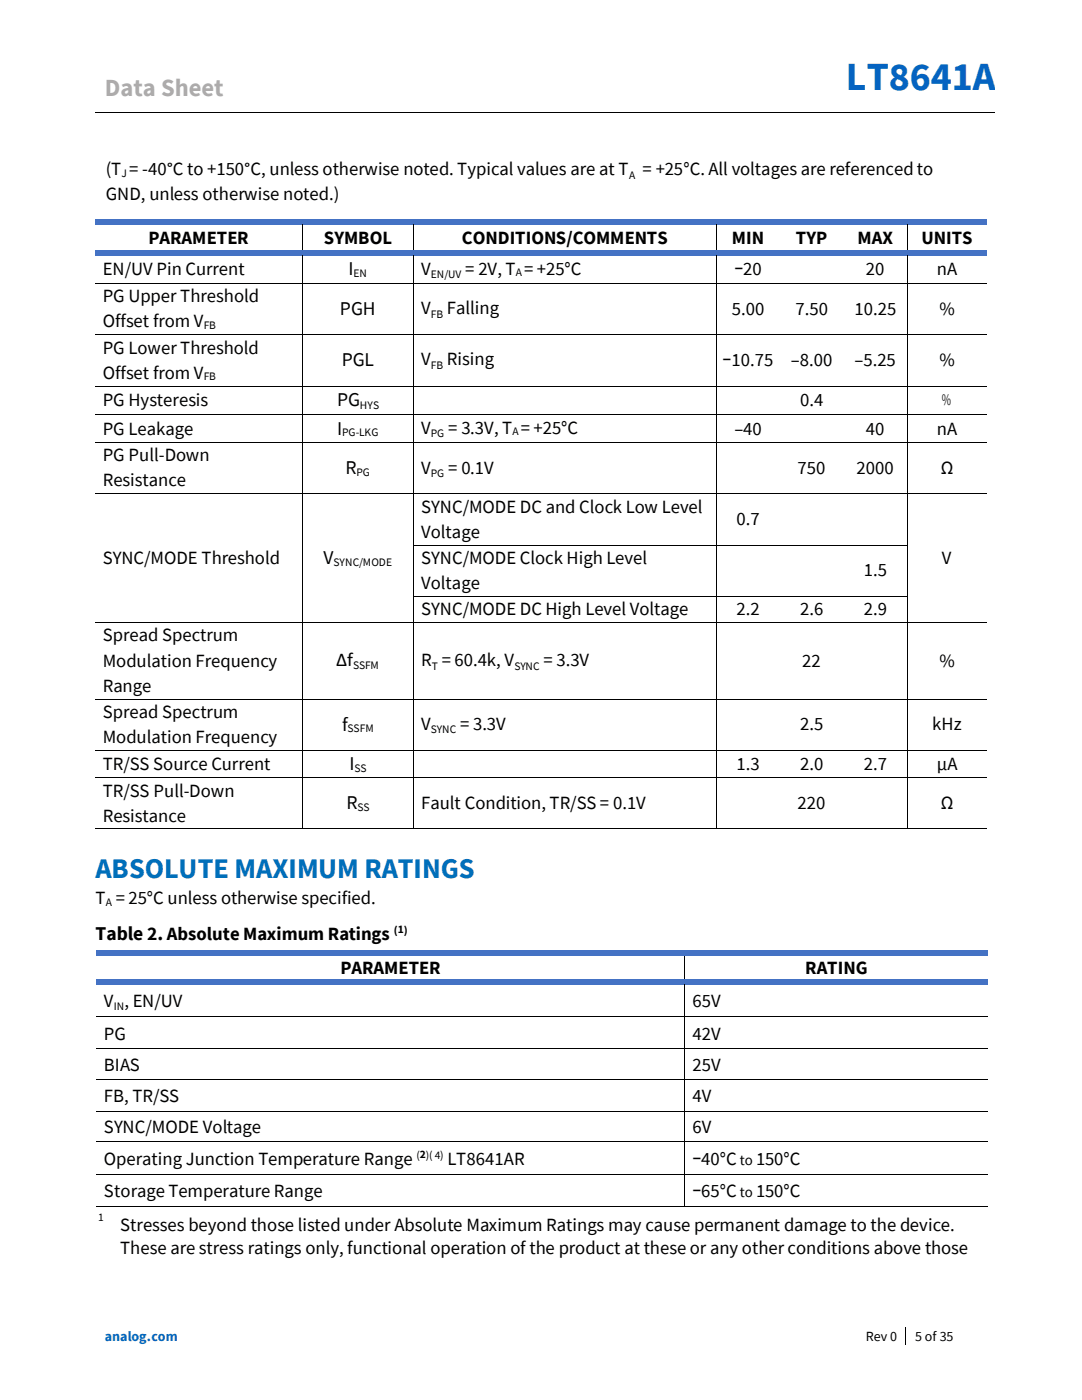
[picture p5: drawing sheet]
<svg xmlns="http://www.w3.org/2000/svg" width="216mm" height="279mm" viewBox="0 0 216 279" stroke-linecap="round" stroke-linejoin="round" font-family="sans-serif">
<defs><g id="words">
<text font-size="8" fill="#0563c1" x="168.8" y="18">LT8641A</text>
<text font-size="5.7" fill="#006fb9" x="19.1" y="175.3">ABSOLUTE MAXIMUM RATINGS</text>
<text font-size="4.9" fill="#aeaaaa" x="20.9" y="19.2">Data Sheet</text>
<g font-size="3.9">
<text x="69.5" y="55">I</text>
<text x="67.8" y="62.8">PGH</text>
<text x="68.2" y="73.1">PGL</text>
<text x="67.3" y="81">PG</text>
<text x="67.3" y="86.7">I</text>
<text x="68.9" y="94.6">R</text>
<text x="64.5" y="112.6">V</text>
<text x="67.1" y="132.9">Δf</text>
<text x="68.3" y="145.8">f</text>
<text x="69.7" y="153.6">I</text>
<text x="69.1" y="161.5">R</text>
<text x="19.1" y="187.6">Table 2. Absolute Maximum Ratings</text>
</g>
<g font-size="3.7">
<text x="21.1" y="35">(T = -40°C to +150°C, unless otherwise noted. Typical values are at T</text>
<text x="128.2" y="35">= +25°C. All voltages are referenced to</text>
<text x="21.1" y="40">GND, unless otherwise noted.)</text>
<text x="29.6" y="48.6">PARAMETER</text>
<text x="64.6" y="48.6">SYMBOL</text>
<text x="92.2" y="48.6">CONDITIONS/COMMENTS</text>
<text x="146" y="48.6">MIN</text>
<text x="158.8" y="48.6">TYP</text>
<text x="171.1" y="48.6">MAX</text>
<text x="183.9" y="48.6">UNITS</text>
<text x="20.5" y="55">EN/UV Pin Current</text>
<text x="84" y="54.8">V</text>
<text x="92.8" y="54.8">= 2V, T = +25°C</text>
<text x="146.5" y="55">−20</text>
<text x="172.8" y="55">20</text>
<text x="186.9" y="55">nA</text>
<text x="20.5" y="60.3">PG Upper Threshold</text>
<text x="20.5" y="65.3">Offset from V</text>
<text x="84" y="62.8">V</text>
<text x="89.2" y="62.8">Falling</text>
<text x="146" y="62.8">5.00</text>
<text x="158.7" y="62.8">7.50</text>
<text x="170.5" y="62.8">10.25</text>
<text x="187.4" y="62.8">%</text>
<text x="20.5" y="70.6">PG Lower Threshold</text>
<text x="20.5" y="75.5">Offset from V</text>
<text x="84" y="72.9">V</text>
<text x="89.2" y="72.9">Rising</text>
<text x="144.2" y="73">−10.75</text>
<text x="157.8" y="73">–8.00</text>
<text x="170.5" y="73">–5.25</text>
<text x="187.4" y="73">%</text>
<text x="20.5" y="81.1">PG Hysteresis</text>
<text x="159.7" y="81.1">0.4</text>
<text x="20.5" y="86.7">PG Leakage</text>
<text x="84" y="86.6">V</text>
<text x="89.4" y="86.6">= 3.3V, T = +25°C</text>
<text x="146.5" y="86.7">–40</text>
<text x="172.8" y="86.7">40</text>
<text x="186.9" y="86.7">nA</text>
<text x="20.5" y="92.1">PG Pull-Down</text>
<text x="84" y="94.5">V</text>
<text x="89.4" y="94.5">= 0.1V</text>
<text x="159.2" y="94.6">750</text>
<text x="170.9" y="94.6">2000</text>
<text x="187.7" y="94.6">Ω</text>
<text x="20.5" y="97.1">Resistance</text>
<text x="84" y="102.3">SYNC/MODE DC and Clock Low Level</text>
<text x="84" y="107.3">Voltage</text>
<text x="147" y="104.9">0.7</text>
<text x="20.5" y="112.6">SYNC/MODE Threshold</text>
<text x="84" y="112.6">SYNC/MODE Clock High Level</text>
<text x="188" y="112.6">V</text>
<text x="84" y="117.6">Voltage</text>
<text x="172.4" y="115">1.5</text>
<text x="84" y="122.8">SYNC/MODE DC High Level Voltage</text>
<text x="147" y="122.8">2.2</text>
<text x="159.7" y="122.8">2.6</text>
<text x="172.4" y="122.8">2.9</text>
<text x="20.5" y="128">Spread Spectrum</text>
<text x="20.5" y="133.1">Modulation Frequency</text>
<text x="84" y="133">R = 60.4k, V</text>
<text x="108.4" y="133">= 3.3V</text>
<text x="160.1" y="133.1">22</text>
<text x="187.4" y="133.1">%</text>
<text x="20.5" y="138">Range</text>
<text x="20.5" y="143.3">Spread Spectrum</text>
<text x="20.5" y="148.3">Modulation Frequency</text>
<text x="84" y="145.7">V</text>
<text x="91.8" y="145.7">= 3.3V</text>
<text x="159.7" y="145.8">2.5</text>
<text x="186" y="145.8">kHz</text>
<text x="20.5" y="153.6">TR/SS Source Current</text>
<text x="147" y="153.6">1.3</text>
<text x="159.7" y="153.6">2.0</text>
<text x="172.4" y="153.6">2.7</text>
<text x="186.9" y="153.6">µA</text>
<text x="20.5" y="159">TR/SS Pull-Down</text>
<text x="84" y="161.4">Fault Condition, TR/SS = 0.1V</text>
<text x="159.2" y="161.4">220</text>
<text x="187.7" y="161.4">Ω</text>
<text x="20.5" y="164">Resistance</text>
<text x="19.1" y="180.5">T = 25°C unless otherwise specified.</text>
<text x="67.9" y="194.4">PARAMETER</text>
<text x="160.7" y="194.4">RATING</text>
<text x="20.8" y="200.9">V , EN/UV</text>
<text x="138.2" y="200.9">65V</text>
<text x="20.8" y="207.5">PG</text>
<text x="138.2" y="207.5">42V</text>
<text x="20.8" y="213.7">BIAS</text>
<text x="138.2" y="213.7">25V</text>
<text x="20.8" y="219.9">FB, TR/SS</text>
<text x="138.2" y="219.9">4V</text>
<text x="20.8" y="226.2">SYNC/MODE Voltage</text>
<text x="138.2" y="226.2">6V</text>
<text x="20.8" y="232.6">Operating Junction Temperature Range</text>
<text x="89.3" y="232.6">LT8641AR</text>
<text x="138.2" y="232.5">−40°C</text>
<text x="150.9" y="232.5">150°C</text>
<text x="20.8" y="238.9">Storage Temperature Range</text>
<text x="138.2" y="238.9">−65°C</text>
<text x="150.9" y="238.9">150°C</text>
<text x="24" y="245.6">Stresses beyond those listed under Absolute Maximum Ratings may cause permanent damage to the device.</text>
<text x="24" y="250.3">These are stress ratings only, functional operation of the product at these or any other conditions above those</text>
</g>
<text font-size="3.2" fill="#231f20" x="188" y="80.9">%</text>
<g font-size="3">
<text x="147.6" y="232.5">to</text>
<text x="147.6" y="238.9">to</text>
</g>
<text font-size="2.8" fill="#0563c1" x="20.9" y="267.5">analog.com</text>
<g font-size="2.8">
<text x="172.8" y="267.5">Rev 0</text>
<text x="182.6" y="267.5">5 of 35</text>
</g>
<g font-size="2.3">
<text x="24.2" y="35.3">J</text>
<text x="125.5" y="35.7">A</text>
<text x="70.6" y="55.3">EN</text>
<text x="86" y="55.5">EN/UV</text>
<text x="102.9" y="55.1">A</text>
<text x="40.7" y="65.6">FB</text>
<text x="86" y="63.4">FB</text>
<text x="40.7" y="75.9">FB</text>
<text x="86" y="73.6">FB</text>
<text x="71.8" y="81.6">HYS</text>
<text x="68.3" y="87.1">PG-LKG</text>
<text x="86" y="87.2">PG</text>
<text x="102.2" y="86.9">A</text>
<text x="71.1" y="94.9">PG</text>
<text x="86" y="95.2">PG</text>
<text x="66.6" y="113">SYNC/MODE</text>
<text x="70.5" y="133.6">SSFM</text>
<text x="86.1" y="133.6">T</text>
<text x="102.7" y="133.6">SYNC</text>
<text x="69.4" y="146.2">SSFM</text>
<text x="86" y="146.3">SYNC</text>
<text x="70.7" y="154">SS</text>
<text x="71.3" y="161.8">SS</text>
<text x="21.1" y="180.8">A</text>
<text x="78.6" y="186.3">(1)</text>
<text x="22.7" y="201.6">IN</text>
<text x="83.1" y="231.3">(2)( 4)</text>
<text x="19.6" y="243.7">1</text>
</g>
<text font-size=".7" x="19.1" y="165.5">.</text>
</g></defs>
<path d="M19.1 22.4h83.1M102.4 22.4h96.1M180.7 264.8v3.5" fill="none" stroke="#000" stroke-width=".2"/>
<path d="M102.2 22.3h.2v.1h-.2z" fill-rule="evenodd" fill="#000"/>
<path d="M19.1 43.7h41.2v1h-41.2z" fill-rule="evenodd" fill="#4472c4"/>
<path d="M60.3 44.7l.2 .1z" fill-rule="evenodd" fill="#000"/>
<g fill="#4472c4">
<path d="M60.3 43.7h1v1h-1z" fill-rule="evenodd"/>
<path d="M61.3 43.7h21.2v1h-21.2z" fill-rule="evenodd"/>
</g>
<path d="M82.5 44.7l.2 .1z" fill-rule="evenodd" fill="#000"/>
<g fill="#4472c4">
<path d="M82.5 43.7h1v1h-1z" fill-rule="evenodd"/>
<path d="M83.5 43.7h59.4v1h-59.4z" fill-rule="evenodd"/>
</g>
<path d="M142.9 44.7l.2 .1z" fill-rule="evenodd" fill="#000"/>
<g fill="#4472c4">
<path d="M142.9 43.7h1v1h-1z" fill-rule="evenodd"/>
<path d="M143.9 43.7h11.8v1h-11.8z" fill-rule="evenodd"/>
<path d="M155.7 43.7h1v1h-1z" fill-rule="evenodd"/>
<path d="M156.7 43.7h11.7v1h-11.7z" fill-rule="evenodd"/>
<path d="M168.4 43.7h1v1h-1z" fill-rule="evenodd"/>
<path d="M169.4 43.7h11.6v1h-11.6z" fill-rule="evenodd"/>
</g>
<path d="M181 44.7l.2 .1z" fill-rule="evenodd" fill="#000"/>
<g fill="#4472c4">
<path d="M181 43.7h1v1h-1z" fill-rule="evenodd"/>
<path d="M182 43.7h14.9v1h-14.9z" fill-rule="evenodd"/>
<path d="M19.1 49.9h41.2v1h-41.2z" fill-rule="evenodd"/>
</g>
<path d="M60.4 44.8v5.1" fill="none" stroke="#000" stroke-width=".2"/>
<g fill="#4472c4">
<path d="M60.3 49.9h1v1h-1z" fill-rule="evenodd"/>
<path d="M61.3 49.9h21.2v1h-21.2z" fill-rule="evenodd"/>
</g>
<path d="M82.6 44.8v5.1" fill="none" stroke="#000" stroke-width=".2"/>
<g fill="#4472c4">
<path d="M82.5 49.9h1v1h-1z" fill-rule="evenodd"/>
<path d="M83.5 49.9h59.4v1h-59.4z" fill-rule="evenodd"/>
</g>
<path d="M143 44.8v5.1" fill="none" stroke="#000" stroke-width=".2"/>
<g fill="#4472c4">
<path d="M142.9 49.9h1v1h-1z" fill-rule="evenodd"/>
<path d="M143.9 49.9h11.8v1h-11.8z" fill-rule="evenodd"/>
<path d="M155.4 49.9h1v1h-1z" fill-rule="evenodd"/>
<path d="M156.4 49.9h12v1h-12z" fill-rule="evenodd"/>
<path d="M168.1 49.9h1v1h-1z" fill-rule="evenodd"/>
<path d="M169.1 49.9h11.9v1h-11.9z" fill-rule="evenodd"/>
</g>
<path d="M181.1 44.8v5.1" fill="none" stroke="#000" stroke-width=".2"/>
<g fill="#4472c4">
<path d="M181 49.9h1v1h-1z" fill-rule="evenodd"/>
<path d="M182 49.9h14.9v1h-14.9z" fill-rule="evenodd"/>
</g>
<g fill="none" stroke="#000" stroke-width=".2">
<path d="M19.1 56.6h41.2M60.4 50.9v5.6M60.4 56.7v10M60.5 56.6h22M82.6 50.9v5.6M82.6 56.7v10M82.7 56.6h60.2M143 50.9v5.6M143 56.7v10M143.1 56.6h12.6M155.8 56.6h12.6M168.6 56.6h12.4"/>
<path d="M181.1 50.9v5.6M181.1 56.7v10M181.2 56.6h15.7M19.1 66.8h41.2M19.1 77.1h41.2M60.4 66.9v10.1M60.4 77.2v5.5M60.5 66.8h22M60.5 77.1h22M82.6 66.9v10.1M82.6 77.2v5.5M82.7 66.8h60.2"/>
<path d="M82.7 77.1h60.2M143 66.9v10.1M143 77.2v5.5M143.1 66.8h12.6M143.1 77.1h12.6M155.8 66.8h12.6M155.8 77.1h12.6M168.6 66.8h12.4M168.6 77.1h12.4M181.1 66.9v10.1M181.1 77.2v5.5M181.2 66.8h15.7"/>
<path d="M181.2 77.1h15.7M19.1 82.7h41.2M19.1 88.3h41.2M19.1 98.6h41.2M60.4 82.8v5.4M60.4 88.4v10.1M60.4 98.7v10M60.5 82.7h22M60.5 88.3h22M60.5 98.6h22M82.6 82.8v5.4M82.6 88.4v10.1"/>
<path d="M82.6 98.7v10M82.7 82.7h60.2M82.7 88.3h60.2M82.7 98.6h60.2M143 82.8v5.4M143 88.4v10.1M143 98.7v10M143.1 82.7h12.6M143.1 88.3h12.6M143.1 98.6h12.6M155.8 82.7h12.6M155.8 88.3h12.6"/>
<path d="M155.8 98.6h12.6M168.6 82.7h12.4M168.6 88.3h12.4M168.6 98.6h12.4M181.1 82.8v5.4M181.1 88.4v10.1M181.1 98.7v10M181.2 82.7h15.7M181.2 88.3h15.7M181.2 98.6h15.7M60.4 108.9v10M60.4 119.1v5.1"/>
<path d="M82.6 108.9v10M82.6 119.1v5.1M82.7 108.8h60.2M82.7 119h60.2M143 108.9v10M143 119.1v5.1M143.1 108.8h12.6M143.1 119h12.6M155.8 108.8h12.6M155.8 119h12.6M168.6 108.8h12.4M168.6 119h12.4"/>
<path d="M181.1 108.9v10M181.1 119.1v5.1M19.1 124.2h41.2M19.1 139.6h41.2M60.4 124.3v15.2M60.4 139.7v10M60.5 124.2h22M60.5 139.6h22M82.6 124.3v15.2M82.6 139.7v10M82.7 124.2h60.2M82.7 139.6h60.2"/>
<path d="M143 124.3v15.2M143 139.7v10M143.1 124.2h12.6M143.1 139.6h12.6M155.8 124.2h12.6M155.8 139.6h12.6M168.6 124.2h12.4M168.6 139.6h12.4M181.1 124.3v15.2M181.1 139.7v10M181.2 124.2h15.7M181.2 139.6h15.7"/>
<path d="M19.1 149.7h41.2M19.1 155.2h41.2M60.4 149.8v5.4M60.4 155.3v10M60.5 149.7h22M60.5 155.2h22M82.6 149.8v5.4M82.6 155.3v10M82.7 149.7h60.2M82.7 155.2h60.2M143 149.8v5.4M143 155.3v10"/>
<path d="M143.1 149.7h12.6M143.1 155.2h12.6M155.8 149.7h12.6M155.8 155.2h12.6M168.6 149.7h12.4M168.6 155.2h12.4M181.1 149.8v5.4M181.1 155.3v10M181.2 149.7h15.7M181.2 155.2h15.7M19.1 165.4h41.2M60.5 165.4h22"/>
<path d="M82.7 165.4h60.2M143.1 165.4h12.6M155.8 165.4h12.6M168.6 165.4h12.4M181.2 165.4h15.7"/>
</g>
<g fill="#000">
<path d="M60.3 56.5h.2v.2h-.2z" fill-rule="evenodd"/>
<path d="M82.5 56.5h.2v.2h-.2z" fill-rule="evenodd"/>
<path d="M142.9 56.5h.2v.2h-.2z" fill-rule="evenodd"/>
<path d="M155.7 56.5h.1v.2h-.1z" fill-rule="evenodd"/>
<path d="M168.4 56.5h.2v.2h-.2z" fill-rule="evenodd"/>
<path d="M181 56.5h.2v.2h-.2z" fill-rule="evenodd"/>
<path d="M60.3 66.7h.2v.2h-.2z" fill-rule="evenodd"/>
<path d="M60.3 77h.2v.2h-.2z" fill-rule="evenodd"/>
<path d="M82.5 66.7h.2v.2h-.2z" fill-rule="evenodd"/>
<path d="M82.5 77h.2v.2h-.2z" fill-rule="evenodd"/>
<path d="M142.9 66.7h.2v.2h-.2z" fill-rule="evenodd"/>
<path d="M142.9 77h.2v.2h-.2z" fill-rule="evenodd"/>
<path d="M155.7 66.7h.1v.2h-.1z" fill-rule="evenodd"/>
<path d="M155.7 77h.1v.2h-.1z" fill-rule="evenodd"/>
<path d="M168.4 66.7h.2v.2h-.2z" fill-rule="evenodd"/>
<path d="M168.4 77h.2v.2h-.2z" fill-rule="evenodd"/>
<path d="M181 66.7h.2v.2h-.2z" fill-rule="evenodd"/>
<path d="M181 77h.2v.2h-.2z" fill-rule="evenodd"/>
<path d="M60.3 82.7h.2v.1h-.2z" fill-rule="evenodd"/>
<path d="M60.3 88.2h.2v.2h-.2z" fill-rule="evenodd"/>
<path d="M60.3 98.5h.2v.2h-.2z" fill-rule="evenodd"/>
<path d="M82.5 82.7h.2v.1h-.2z" fill-rule="evenodd"/>
<path d="M82.5 88.2h.2v.2h-.2z" fill-rule="evenodd"/>
<path d="M82.5 98.5h.2v.2h-.2z" fill-rule="evenodd"/>
<path d="M142.9 82.7h.2v.1h-.2z" fill-rule="evenodd"/>
<path d="M142.9 88.2h.2v.2h-.2z" fill-rule="evenodd"/>
<path d="M142.9 98.5h.2v.2h-.2z" fill-rule="evenodd"/>
<path d="M155.7 82.7h.1v.1h-.1z" fill-rule="evenodd"/>
<path d="M155.7 88.2h.1v.2h-.1z" fill-rule="evenodd"/>
<path d="M155.7 98.5h.1v.2h-.1z" fill-rule="evenodd"/>
<path d="M168.4 82.7h.2v.1h-.2z" fill-rule="evenodd"/>
<path d="M168.4 88.2h.2v.2h-.2z" fill-rule="evenodd"/>
<path d="M168.4 98.5h.2v.2h-.2z" fill-rule="evenodd"/>
<path d="M181 82.7h.2v.1h-.2z" fill-rule="evenodd"/>
<path d="M181 88.2h.2v.2h-.2z" fill-rule="evenodd"/>
<path d="M181 98.5h.2v.2h-.2z" fill-rule="evenodd"/>
<path d="M60.3 108.7h.2v.2h-.2z" fill-rule="evenodd"/>
<path d="M60.3 118.9h.2v.2h-.2z" fill-rule="evenodd"/>
<path d="M82.5 108.7h.2v.2h-.2z" fill-rule="evenodd"/>
<path d="M82.5 118.9h.2v.2h-.2z" fill-rule="evenodd"/>
<path d="M142.9 108.7h.2v.2h-.2z" fill-rule="evenodd"/>
<path d="M142.9 118.9h.2v.2h-.2z" fill-rule="evenodd"/>
<path d="M155.7 108.7h.1v.2h-.1z" fill-rule="evenodd"/>
<path d="M155.7 118.9h.1v.2h-.1z" fill-rule="evenodd"/>
<path d="M168.4 108.7h.2v.2h-.2z" fill-rule="evenodd"/>
<path d="M168.4 118.9h.2v.2h-.2z" fill-rule="evenodd"/>
<path d="M181 108.7h.2v.2h-.2z" fill-rule="evenodd"/>
<path d="M181 118.9h.2v.2h-.2z" fill-rule="evenodd"/>
<path d="M60.3 124.2h.2v.1h-.2z" fill-rule="evenodd"/>
<path d="M60.3 139.5h.2v.2h-.2z" fill-rule="evenodd"/>
<path d="M82.5 124.2h.2v.1h-.2z" fill-rule="evenodd"/>
<path d="M82.5 139.5h.2v.2h-.2z" fill-rule="evenodd"/>
<path d="M142.9 124.2h.2v.1h-.2z" fill-rule="evenodd"/>
<path d="M142.9 139.5h.2v.2h-.2z" fill-rule="evenodd"/>
<path d="M155.7 124.2h.1v.1h-.1z" fill-rule="evenodd"/>
<path d="M155.7 139.5h.1v.2h-.1z" fill-rule="evenodd"/>
<path d="M168.4 124.2h.2v.1h-.2z" fill-rule="evenodd"/>
<path d="M168.4 139.5h.2v.2h-.2z" fill-rule="evenodd"/>
<path d="M181 124.2h.2v.1h-.2z" fill-rule="evenodd"/>
<path d="M181 139.5h.2v.2h-.2z" fill-rule="evenodd"/>
<path d="M60.3 149.7h.2v.1h-.2z" fill-rule="evenodd"/>
<path d="M60.3 155.2h.2v.1h-.2z" fill-rule="evenodd"/>
<path d="M82.5 149.7h.2v.1h-.2z" fill-rule="evenodd"/>
<path d="M82.5 155.2h.2v.1h-.2z" fill-rule="evenodd"/>
<path d="M142.9 149.7h.2v.1h-.2z" fill-rule="evenodd"/>
<path d="M142.9 155.2h.2v.1h-.2z" fill-rule="evenodd"/>
<path d="M155.7 149.7h.1v.1h-.1z" fill-rule="evenodd"/>
<path d="M155.7 155.2h.1v.1h-.1z" fill-rule="evenodd"/>
<path d="M168.4 149.7h.2v.1h-.2z" fill-rule="evenodd"/>
<path d="M168.4 155.2h.2v.1h-.2z" fill-rule="evenodd"/>
<path d="M181 149.7h.2v.1h-.2z" fill-rule="evenodd"/>
<path d="M181 155.2h.2v.1h-.2z" fill-rule="evenodd"/>
<path d="M60.3 165.3h.2v.2h-.2z" fill-rule="evenodd"/>
<path d="M82.5 165.3h.2v.2h-.2z" fill-rule="evenodd"/>
<path d="M142.9 165.3h.2v.2h-.2z" fill-rule="evenodd"/>
<path d="M155.7 165.3h.1v.2h-.1z" fill-rule="evenodd"/>
<path d="M168.4 165.3h.2v.2h-.2z" fill-rule="evenodd"/>
<path d="M181 165.3h.2v.2h-.2z" fill-rule="evenodd"/>
</g>
<path d="M19.2 189.7h117.3v1h-117.3z" fill-rule="evenodd" fill="#4472c4"/>
<path d="M136.5 190.7l.2 .1z" fill-rule="evenodd" fill="#000"/>
<g fill="#4472c4">
<path d="M136.5 189.7h1.1v1h-1.1z" fill-rule="evenodd"/>
<path d="M137.6 189.7h59.5v1h-59.5z" fill-rule="evenodd"/>
</g>
<path d="M136.6 190.8v4.6" fill="none" stroke="#000" stroke-width=".2"/>
<path d="M19.2 195.4h117.3v1h-117.3z" fill-rule="evenodd" fill="#4472c4"/>
<path d="M136.5 196.4l.2 .1z" fill-rule="evenodd" fill="#000"/>
<g fill="#4472c4">
<path d="M136.5 195.4h1.1v1h-1.1z" fill-rule="evenodd"/>
<path d="M137.6 195.4h59.5v1h-59.5z" fill-rule="evenodd"/>
</g>
<g fill="none" stroke="#000" stroke-width=".2">
<path d="M136.6 196.5v6.3M19.2 202.9h117.3M19.2 209.2h117.3M19.2 215.5h117.3M136.6 203v6.1M136.6 209.3v6.1M136.6 215.5v6.1M136.7 202.9h60.4M136.7 209.2h60.4M136.7 215.5h60.4M19.2 221.7h117.3M19.2 227.9h117.3"/>
<path d="M19.2 234.4h117.3M136.6 221.8v6M136.6 228v6.4M136.6 234.5v6.1M136.7 221.7h60.4M136.7 227.9h60.4M136.7 234.4h60.4M19.2 240.7h117.3M136.7 240.7h60.4"/>
</g>
<g fill="#000">
<path d="M136.5 202.8h.2v.2h-.2z" fill-rule="evenodd"/>
<path d="M136.5 209.1h.2v.2h-.2z" fill-rule="evenodd"/>
<path d="M136.5 215.4h.2v.1h-.2z" fill-rule="evenodd"/>
<path d="M136.5 221.6h.2v.2h-.2z" fill-rule="evenodd"/>
<path d="M136.5 227.8h.2v.2h-.2z" fill-rule="evenodd"/>
<path d="M136.5 234.4h.2v.1h-.2z" fill-rule="evenodd"/>
<path d="M136.5 240.6h.2v.2h-.2z" fill-rule="evenodd"/>
</g>
<use href="#words"/>
</svg>
